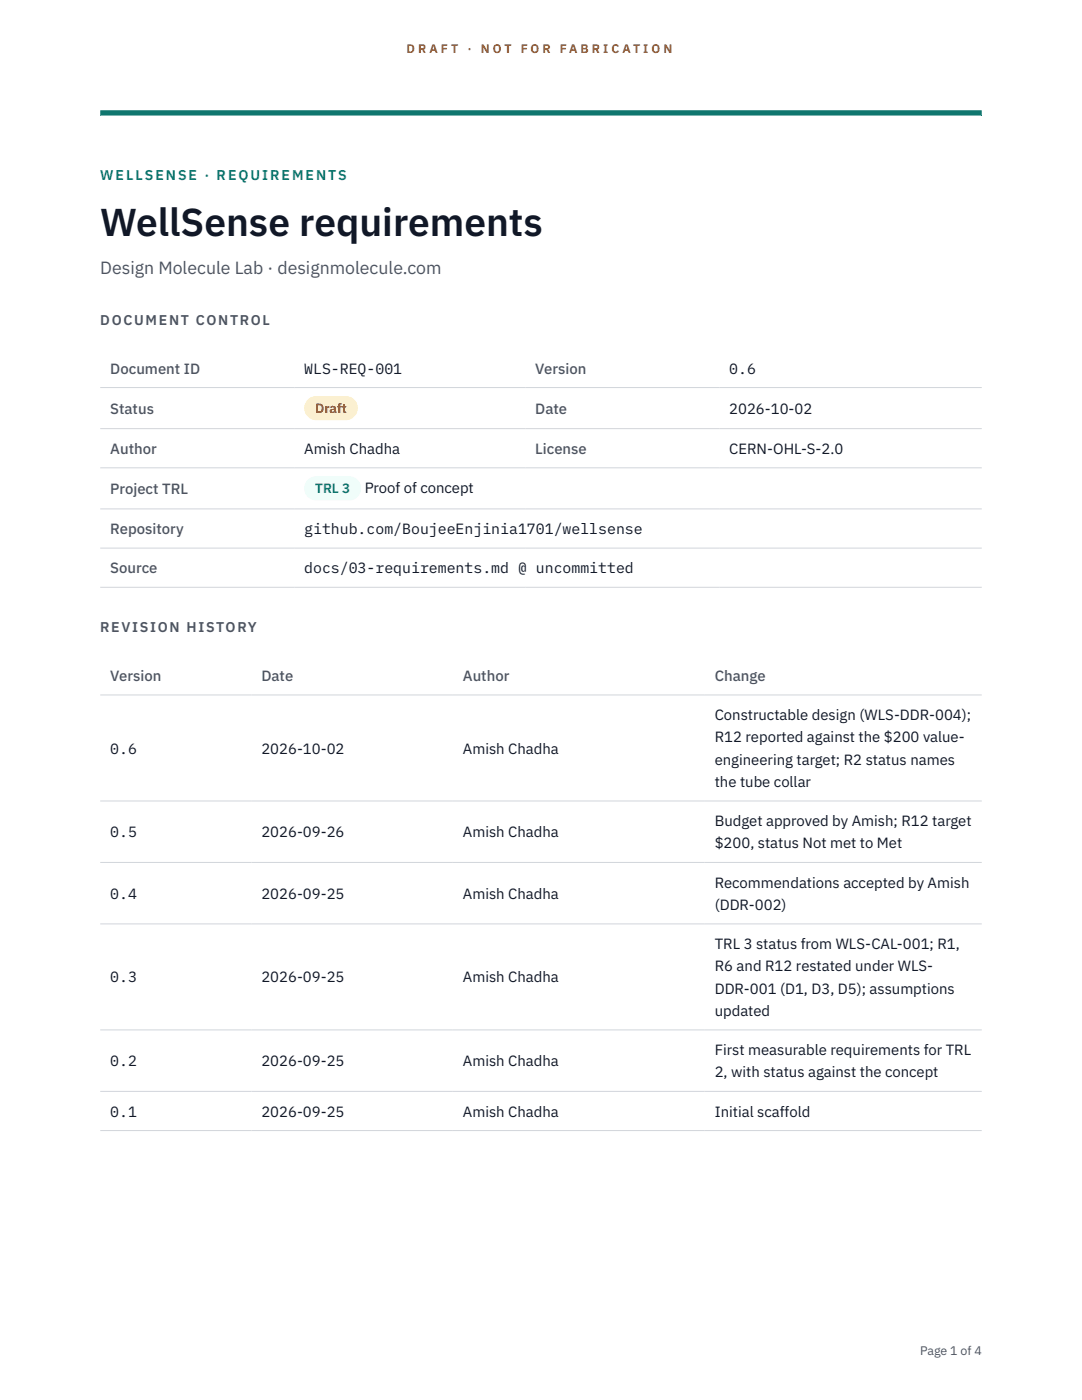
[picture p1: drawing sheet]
<svg xmlns="http://www.w3.org/2000/svg" width="216mm" height="279mm" viewBox="0 0 216 279" stroke-linecap="round" stroke-linejoin="round" font-family="sans-serif">
<defs><g id="words">
<text font-size="7.8" fill="#111827" x="20" y="47.1">WellSense requirements</text>
<text font-size="3.5" fill="#4b5563" x="20" y="54.6">Design Molecule Lab · designmolecule.com</text>
<g font-size="3" fill="#4b5563">
<text x="22" y="74.5">Document ID</text>
<text x="106.8" y="74.5">Version</text>
<text x="22" y="82.6">Status</text>
<text x="106.8" y="82.6">Date</text>
<text x="22" y="90.6">Author</text>
<text x="106.8" y="90.6">License</text>
<text x="22" y="98.6">Project TRL</text>
<text x="22" y="106.6">Repository</text>
<text x="22" y="114.4">Source</text>
<text x="22" y="135.9">Version</text>
<text x="52.2" y="135.9">Date</text>
<text x="92.4" y="135.9">Author</text>
<text x="142.6" y="135.9">Change</text>
</g>
<g font-size="3" fill="#111827">
<text x="60.7" y="74.5">WLS-REQ-001</text>
<text x="145.5" y="74.5">0.6</text>
<text x="145.5" y="82.6">2026-10-02</text>
<text x="60.7" y="90.6">Amish Chadha</text>
<text x="145.5" y="90.6">CERN-OHL-S-2.0</text>
<text x="72.8" y="98.5">Proof of concept</text>
<text x="60.7" y="106.6">github.com/BoujeeEnjinia1701/wellsense</text>
<text x="60.7" y="114.4">docs/03-requirements.md @ uncommitted</text>
<text x="142.6" y="143.7">Constructable design (WLS-DDR-004);</text>
<text x="142.6" y="148.2">R12 reported against the $200 value-</text>
<text x="22" y="150.4">0.6</text>
<text x="52.2" y="150.4">2026-10-02</text>
<text x="92.4" y="150.4">Amish Chadha</text>
<text x="142.6" y="152.6">engineering target; R2 status names</text>
<text x="142.6" y="157.1">the tube collar</text>
<text x="22" y="167.1">0.5</text>
<text x="52.2" y="167.1">2026-09-26</text>
<text x="92.4" y="167.1">Amish Chadha</text>
<text x="142.6" y="164.9">Budget approved by Amish; R12 target</text>
<text x="142.6" y="169.3">$200, status Not met to Met</text>
<text x="22" y="179.4">0.4</text>
<text x="52.2" y="179.4">2026-09-25</text>
<text x="92.4" y="179.4">Amish Chadha</text>
<text x="142.6" y="177.1">Recommendations accepted by Amish</text>
<text x="142.6" y="181.6">(DDR-002)</text>
<text x="142.6" y="189.4">TRL 3 status from WLS-CAL-001; R1,</text>
<text x="22" y="196.1">0.3</text>
<text x="52.2" y="196.1">2026-09-25</text>
<text x="92.4" y="196.1">Amish Chadha</text>
<text x="142.6" y="193.9">R6 and R12 restated under WLS-</text>
<text x="142.6" y="198.3">DDR-001 (D1, D3, D5); assumptions</text>
<text x="142.6" y="202.7">updated</text>
<text x="22" y="212.8">0.2</text>
<text x="52.2" y="212.8">2026-09-25</text>
<text x="92.4" y="212.8">Amish Chadha</text>
<text x="142.6" y="210.6">First measurable requirements for TRL</text>
<text x="142.6" y="215">2, with status against the concept</text>
<text x="22" y="222.8">0.1</text>
<text x="52.2" y="222.8">2026-09-25</text>
<text x="92.4" y="222.8">Amish Chadha</text>
<text x="142.6" y="222.8">Initial scaffold</text>
</g>
<text font-size="2.8" fill="#0f766e" x="20" y="36">WELLSENSE · REQUIREMENTS</text>
<g font-size="2.8" fill="#4b5563">
<text x="20" y="64.8">DOCUMENT CONTROL</text>
<text x="20" y="126.2">REVISION HISTORY</text>
</g>
<text font-size="2.7" fill="#92400e" x="62.9" y="82.5">Draft</text>
<text font-size="2.7" fill="#0f766e" x="62.9" y="98.5">TRL 3</text>
<g font-size="2.5" fill="#b45309">
<text x="81.1" y="10.5">D R A F T</text>
<text x="93.3" y="10.5">·</text>
<text x="95.9" y="10.5">N O T</text>
<text x="103.9" y="10.5">F O R</text>
<text x="111.7" y="10.5">F A B R I C A T I O N</text>
</g>
<text font-size="2.5" fill="#4b5563" x="183.6" y="270.3">Page 1 of 4</text>
</g></defs>
<path d="M20 23.1h175.9zM20 22h175.9v1.1h-175.9z" fill-rule="evenodd" fill="#0f766e"/>
<g fill="none" stroke="#d1d5db" stroke-width=".2">
<path d="M20 77.3h175.9M20 85.5h175.9M20 93.4h175.9M20 101.6h175.9M20 109.4h175.9M20 117.2h175.9M20 138.7h175.9M20 159.9h175.9M20 172.1h175.9M20 184.4h175.9M20 205.5h175.9M20 217.8h175.9"/>
<path d="M20 225.6h175.9"/>
</g>
<path d="M60.7 79h10.7v4.9h-10.7z" fill="#fef3c7"/>
<path d="M60.7 95.1h11.4v4.8h-11.4z" fill="#f0fdfa"/>
<use href="#words"/>
</svg>
